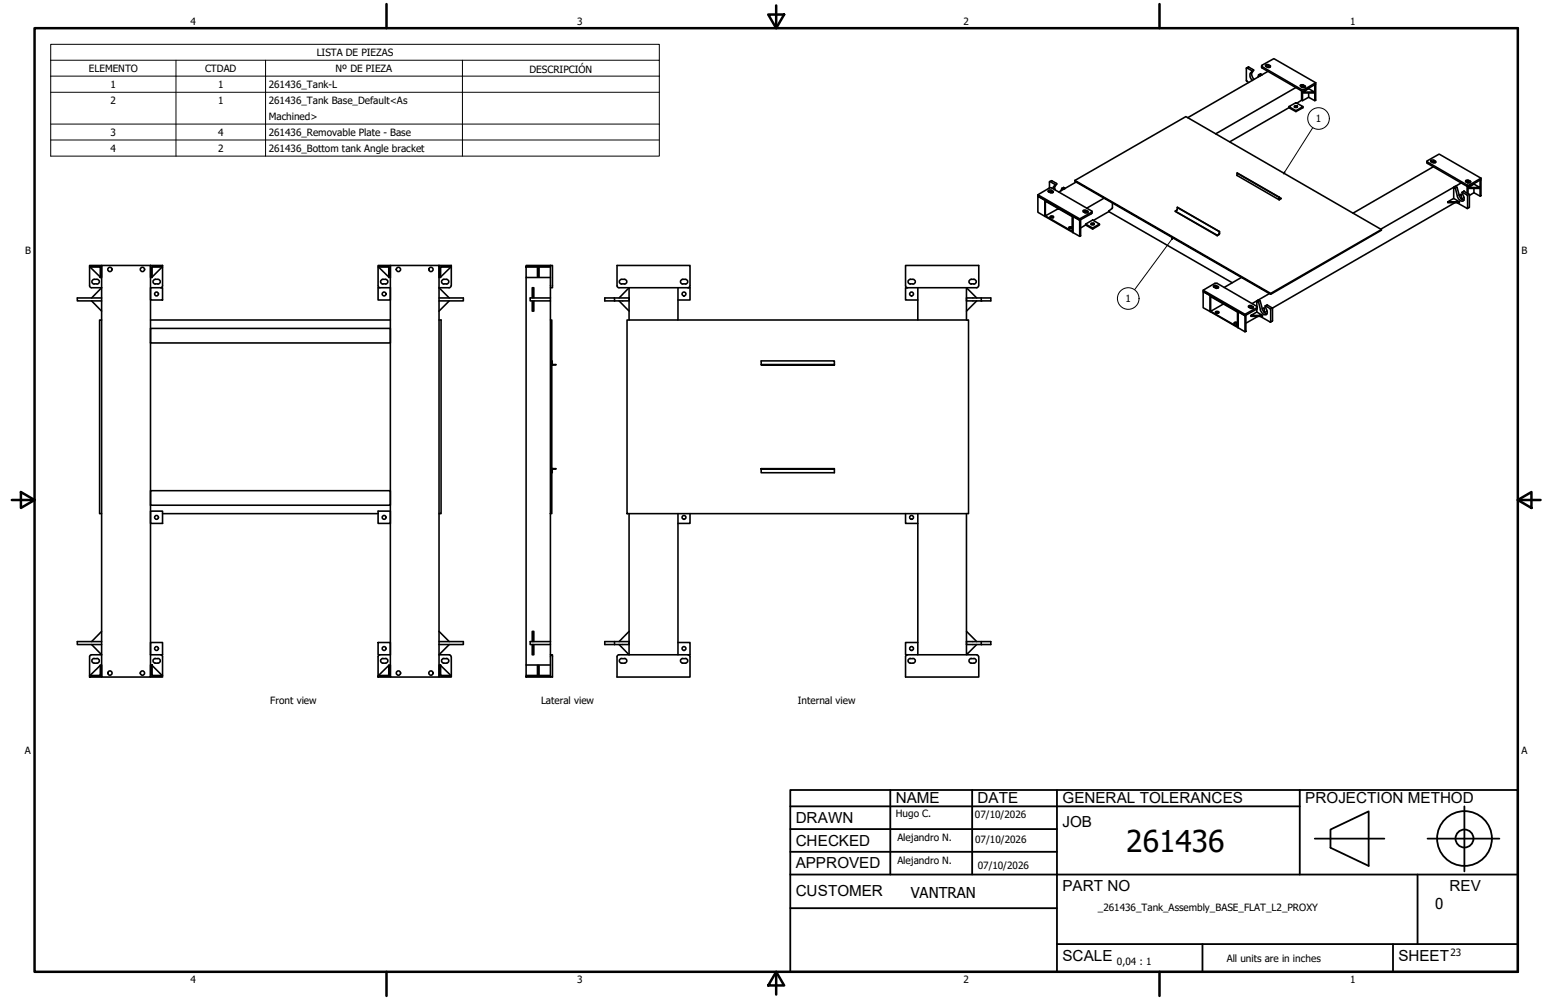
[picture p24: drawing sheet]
<svg xmlns="http://www.w3.org/2000/svg" width="432mm" height="279mm" viewBox="0 0 432 279" stroke-linecap="round" stroke-linejoin="round" font-family="sans-serif">
<defs><g id="words">
<text font-size="8.4" x="314.6" y="238.1">261436</text>
<g font-size="4.3">
<text x="250.2" y="224.2">NAME</text>
<text x="273" y="224.2">DATE</text>
<text x="296.7" y="224.3">GENERAL TOLERANCES</text>
<text x="364.6" y="224.3">PROJECTION METHOD</text>
<text x="222.2" y="229.9">DRAWN</text>
<text x="296.7" y="230.9">JOB</text>
<text x="222.2" y="236.3">CHECKED</text>
<text x="222.2" y="242.6">APPROVED</text>
<text x="222.2" y="250.3">CUSTOMER</text>
<text x="296.7" y="249">PART NO</text>
<text x="404.8" y="248.9">REV</text>
<text x="296.7" y="268.4">SCALE</text>
<text x="390.6" y="268.4">SHEET</text>
</g>
<g font-size="4.2">
<text x="254.4" y="250.8">VANTRAN</text>
<text x="400.9" y="254">0</text>
</g>
<g font-size="2.8">
<text x="53.2" y="6.9">4</text>
<text x="161.2" y="6.9">3</text>
<text x="269.1" y="6.9">2</text>
<text x="377.1" y="6.9">1</text>
<text x="88.5" y="15.6">LISTA DE PIEZAS</text>
<text x="24.8" y="20.1">ELEMENTO</text>
<text x="57.3" y="20.1">CTDAD</text>
<text x="93.7" y="20.1">Nº DE PIEZA</text>
<text x="147.9" y="20.4">DESCRIPCIÓN</text>
<text x="30.9" y="24.6">1</text>
<text x="30.9" y="29">2</text>
<text x="60.9" y="24.6">1</text>
<text x="60.9" y="29">1</text>
<text x="75.1" y="24.6">261436_Tank-L</text>
<text x="75.1" y="29.1">261436_Tank Base_Default&lt;As</text>
<text x="75.1" y="33.5">Machined&gt;</text>
<text x="367.5" y="34.1">1</text>
<text x="30.9" y="38">3</text>
<text x="60.9" y="37.9">4</text>
<text x="75.1" y="38">261436_Removable Plate - Base</text>
<text x="30.9" y="42.4">4</text>
<text x="60.9" y="42.4">2</text>
<text x="75.1" y="42.4">261436_Bottom tank Angle bracket</text>
<text x="7" y="70.9">B</text>
<text x="424.9" y="70.9">B</text>
<text x="314.3" y="84.4">1</text>
<text x="75.5" y="196.7">Front view</text>
<text x="151.1" y="196.8">Lateral view</text>
<text x="222.8" y="196.8">Internal view</text>
<text x="6.9" y="210.6">A</text>
<text x="424.9" y="210.6">A</text>
<text x="250.2" y="228.3">Hugo C.</text>
<text x="272.3" y="228.4">07/10/2026</text>
<text x="250.6" y="234.9">Alejandro N.</text>
<text x="272.4" y="235.6">07/10/2026</text>
<text x="250.6" y="241.5">Alejandro N.</text>
<text x="273.1" y="242.8">07/10/2026</text>
<text x="306.6" y="254.5">_261436_Tank_Assembly_BASE_FLAT_L2_PROXY</text>
<text x="312" y="269.7">0,04 : 1</text>
<text x="342.6" y="268.7">All units are in inches</text>
<text x="405.1" y="267.1">23</text>
<text x="53.2" y="274.6">4</text>
<text x="161.2" y="274.6">3</text>
<text x="269.1" y="274.6">2</text>
<text x="377.1" y="274.6">1</text>
</g>
</g></defs>
<!-- layer: Visible (ANSI) -->
<g fill="none" stroke="#000" stroke-width=".44">
<path d="M348.7 18.7h.1M348.7 18.7l-.5 .3M348.7 18.7l1.4 .8-.3 .7a1.63 1.63 0 0 0 .5 2M352.4 18.4l.1 .6 11 6.4M352.5 18.2l3.3-1.8 11.7 6.7-3.3 1.9-.5 .1-11.2-6.5zM353.4 18.2l.7-.2 .6 .4a.45 .45 0 0 1-.2 .5 .45 .45 0 0 1-.6-.1l-.5-.3zM353.5 18.5l.7-.1 .6 .3M354.1 19.9l-22.4 13M349.8 22.5a1.81 1.81 0 0 1-.6-2.1l.5-.6-1.5-.8-.1 3.5 .6 .6M351.5 20.9l.5-.3 .5 .3-.5 .2zM351.6 20.9l-.3 .7M360 29.8l1.9-1.1 2 1.1-2 1.1z"/>
<path d="M360 29.8v.3l1.9 1.1v-.3M360 30.1l-16.5 9.5M361.5 29.7a.4 .4 0 0 1 .6-.2 .4 .4 0 0 1 .1 .5h-.6zM361.6 29.9h.7M361.9 24.4l-22.4 13M363.2 23.8l.8-.1 .5 .3a.43 .43 0 0 1-.2 .5 .43 .43 0 0 1-.6-.1l-.5-.4zM363.3 24.1l.4-.1 .8 .4M363.5 24.1v.2M363.5 25.4v2.6M363.5 28l-1.3 .8M363.8 24.1v.3M363.8 25.5v2.6"/>
<path d="M363.9 25.7h3.3v.3h-3.3v-.3l1.6-.9 1.7 .9M363.9 29.8v.3l-2 1.1M365.5 27.2l-1.7 .9-.3-.1M365.5 24.6v.2M365.5 26v1.2M365.5 27.2l1.7 .9M367.2 23.6l.3-.1v4.5l-.3 .1zM367.5 23.1v.4l-3.3 1.9h-.7M289.9 54.8l1.9 1.1v4.6l-1.9-1.2zM289.9 54.4l11.7 6.8M291.8 55.9v4.6M292.9 53.5h.7l.5 .3"/>
<path d="M292.9 53.1h.7l.4 .3a.36 .36 0 0 1-.1 .5 .36 .36 0 0 1-.5-.1l-.7-.3zM293.1 52.5v-1.7l.2-.1 1.4 .9-.5 .7-.1 .4M293.1 52.5l-3.2 1.9v.4l11.7 6.7M293.1 52.5h.7l11.2 6.6-.1 .2-3.3 1.9v.3M293.1 53.5v.2M293.2 50.7l.6-.2 1.3 .8-.5 1 .1 .8M295.6 58.3l-3.6 2v-4.1l7.5 4.3v4.1l-7.5-4.3M296.5 52.6l.6-.2 .4 .2-.4 .3-.6-.3-.2 .7M300.2 50.4l54.7 31.6v.2l-54.7-31.5zM300.2 50.4l31-17.8 54.6 31.5M300.5 50.9l-4.8 2.8M302.5 58.9l.6-.2 .7 .3a.45 .45 0 0 1-.2 .5 .45 .45 0 0 1-.6-.1l-.5-.3z"/>
<path d="M302.6 59.2l.5-.1 .7 .3M305 59.1l-.1 .6-3.3 1.8M308.4 55.4l-4.9 2.8M309.7 59.1l34.5 19.9M309.7 59.1l-4.3 2.5M310.7 56.7v1.4l-1 1M328.2 59l11.8 6.7M328.8 58l11.8 6.7M345.5 48.4l11.7 6.7 .1 .7 .5-.3-.6-.4M357.8 55.4l-.5 .3v-.6l-11.8-6.7v.6l11.8 6.8M398.5 45.1l.2 .6 11.1 6.4M398.6 45l3.4-1.9 11.6 6.7-3.2 1.9-.5 .1-11.2-6.5z"/>
<path d="M399.7 45.1h.7l.5 .3M399.7 44.8l.7-.1 .5 .3a.43 .43 0 0 1-.2 .6 .43 .43 0 0 1-.5-.2l-.6-.3zM400.3 46.6l-22.4 13M404.4 56.4h3.2v.2h-3.2v-.2l1.6-1 1.6 1M406 52.3l.5-.2 .5 .2 .5 2.2a1.71 1.71 0 0 0 1.4 1.4M406 55.4v-3.1l.5 .3 .5 2.2a1.27 1.27 0 0 0 1.8 1.2l.1-.7-.5-1.6 1.5 .9-.1 3.7-2.8-1.7M406.3 56.6l-51 29.5M407.5 54.5l.6-.3v1.4M408.1 51.1l-22.4 12.9M408.4 53.7l.5-.3 1.5 1v3.5l-.6 .3M408.9 55.2l-.7 .4M409.4 50.5l.6-.2 .7 .3a.45 .45 0 0 1-.2 .6 .45 .45 0 0 1-.6-.1l-.5-.4z"/>
<path d="M409.4 50.8l.6-.1 .7 .4M409.8 50.7v.3M409.8 52.1v1.8M410 50.7v.4M410 52.1v1.9M410.1 52.4h3.2v.2h-3.2v-.2l1.6-1 1.6 1M411.7 51.3v.1M411.7 52.6v1.2M411.7 53.8l1.7 1M411.7 53.8l-1.3 .8M413.4 50.3l.2-.1v4.5l-.2 .1zM413.6 49.8v.4l-3.2 1.9h-.6"/>
<path d="M25 79.9l.1 .2 .5 .3h2.8l-2.8 2.8M25 74.2h3.4v3.3h-.4v-2.9h-3zM25 74.6v5.2M25.1 74.6l2.9 2.8M26.4 79.3h.7M27.1 78h-.8a.67 .67 0 0 0-.6 .7 .67 .67 0 0 0 .6 .7M27.1 78a.67 .67 0 0 1 .6 .7 .67 .67 0 0 1-.6 .7M28.4 74.2h13.6v115h-13.6zM42 74.2h3.4v.4h-2.9v2.9h-.5zM43.4 78h.7M43.4 79.3h.7M43.4 78a.67 .67 0 0 0-.7 .7 .67 .67 0 0 0 .7 .7"/>
<path d="M44.1 78a.67 .67 0 0 1 .7 .7 .67 .67 0 0 1-.7 .7M45.3 74.6l-2.8 2.8M45.4 74.6v5.2M45.4 79.9l-.3 .4-.2 .1M105.6 79.9l.3 .4 .2 .1M105.6 74.2h3.4v3.3h-.4v-2.9h-3zM105.6 74.6v5.2M105.7 74.6l2.9 2.8M106.9 78h.7M106.9 79.3h.7M107 78a.67 .67 0 0 0-.7 .7 .67 .67 0 0 0 .7 .7M107.7 78a.67 .67 0 0 1 .6 .7 .67 .67 0 0 1-.6 .7"/>
<path d="M109 74.2h13.6v115h-13.6zM122.6 74.2h3.4v.4h-2.9v2.9h-.5zM124 78h.7a.67 .67 0 0 1 .6 .7 .67 .67 0 0 1-.6 .7M124 79.3h.7M124 78a.67 .67 0 0 0-.7 .7 .67 .67 0 0 0 .7 .7M125.9 74.6l-2.8 2.8M126 79.9l-.3 .4-.3 .1h-2.8l2.9 2.8M126 74.6v5.2M146.9 74.6v-.4h6.8v.4h-6.8v2.9h6.8M146.9 77.5v108.3M150.1 74.6v2.8h.5v-2.8M153.7 74.2h.6v6.2h-.6z"/>
<path d="M172.3 79.9l.3 .4 .3 .1h19.8v3.4h-3.3M172.3 79.8v-5.6h20.4v5.6M173.7 79.3h.7M174.4 78h-.8a.67 .67 0 0 0-.6 .7 .67 .67 0 0 0 .6 .7M174.4 78a.67 .67 0 0 1 .7 .7 .67 .67 0 0 1-.7 .7M190.7 79.3h.7M190.7 79.4a.67 .67 0 0 1-.6-.7 .67 .67 0 0 1 .6-.7h.7a.67 .67 0 0 1 .7 .7 .67 .67 0 0 1-.7 .7M192.7 79.9l-.2 .4-.3 .1M252.9 79.9l.3 .4 .3 .1M252.9 79.8v-5.6h20.5v5.6M254.3 78h.7M254.3 79.3h.7"/>
<path d="M254.3 78a.67 .67 0 0 0-.7 .7 .67 .67 0 0 0 .7 .7M255 78a.67 .67 0 0 1 .7 .7 .67 .67 0 0 1-.7 .7M271.3 79.3h.7M272 78a.67 .67 0 0 1 .7 .7 .67 .67 0 0 1-.7 .7M272 78h-.7a.67 .67 0 0 0-.7 .7 .67 .67 0 0 0 .7 .7M273.3 79.9l-.3 .4-.2 .1M291.8 60.5l7.9 4.5M293.3 60.7l.3-.2 .6 .2M293.3 60.5a.54 .54 0 0 1 .5-.2 .54 .54 0 0 1 .5 .4 .53 .53 0 0 1-.6 .2 .53 .53 0 0 1-.4-.4zM298.5 63.7l.5-.2 .4 .2M298.6 63.4a.4 .4 0 0 1 .6-.1 .4 .4 0 0 1 .1 .5h-.7zM299.7 65l1.9 1"/>
<path d="M301.6 61.5l.2-.1v4.5l-.2 .1zM301.6 61.5l-1.9-1v4.5M303.2 62.6l2-1.1 1.9 1.1-1.9 1.1zM303.2 62.6v.3l2 1.1v-.3M303.2 62.9l-1.4 .8M304.7 62.5a.54 .54 0 0 1 .9 .2 .5 .5 0 0 1-.5 .2 .5 .5 0 0 1-.4-.4zM304.7 62.7h.9M307.1 62.6v.3l-1.9 1.1M338.9 79.9l.6-.2 .7 .4a.43 .43 0 0 1-.1 .5 .43 .43 0 0 1-.6-.1l-.6-.4zM340.6 64.7v.8l-.6 .3M340.6 64.7l-11.8-6.7v.7l-.6 .3 11.8 6.8M340.6 64.7v.7l-.6 .4"/>
<path d="M346.7 77.5l-4.8 2.8M25.6 84.1l2.8 2.8M28.4 89.4h-.6v54.1h.6M28.4 83.2h-6.8v.9h6.8M42 91.8h67v4h-67zM42 80.4h3.4v3.4h-3.4zM42 89.4h67M105.6 80.4h3.4v3.4h-3.4zM122.6 89.4h.6v54.1h-.6M122.6 83.2h6.8v.9h-6.8M125.5 84.1l-2.9 2.8M148.1 83.2h5.6v.9h-5.6z"/>
<path d="M148.7 83.2v-2.8h.4v2.8M148.7 84.1v2.8h.4v-2.8M153.7 89.4h.4v54.1h-.4zM153.7 80.4v2.8M153.7 84.1v5.3M168.9 83.2h6.8v.9h-6.8zM171.6 83.2v.9M172.9 83.2l2.8-2.8v9M172.9 84.1l2.8 2.8M175.1 89.4h95.4v54.1h-95.4zM189.4 80.4v9M253.5 80.4h-.6v3.4h3.4"/>
<path d="M253.5 80.4h19.3M256.3 80.4v9M269.9 83.2h6.8v.9h-6.8M272.8 83.2l-2.9-2.8v9M272.8 84.1l-2.9 2.8M274.1 83.2v.9M336 81.5l2 1v4.6l-2-1.1zM336 81.1l11.7 6.7M338 82.5v4.6l7.8 4.5M338 82.5l7.8 4.6M339 80.2l.5-.1 .7 .4M339.5 87.2a.43 .43 0 0 1 .5-.3 .43 .43 0 0 1 .3 .5l-.4 .2z"/>
<path d="M339.5 87.4l.3-.2 .6 .2M341.8 84.9l-3.7 2.1v-4.1l7.5 4.3v4.1l-7.5-4.3M344.7 90.4l.4-.2 .5 .2M344.7 90.1h.1a.4 .4 0 0 1 .5-.1 .4 .4 0 0 1 .2 .5 .45 .45 0 0 1-.5 .1 .45 .45 0 0 1-.3-.5zM345.8 87.1v4.5M345.8 87.1l1.9 1.1M345.8 91.6l1.9 1.1M347.7 88.2l.3-.1v4.5l-.3 .1zM348.7 85.5l.6-.2 .7 .4a.43 .43 0 0 1-.2 .5 .43 .43 0 0 1-.6-.1l-.5-.2zM348.8 85.9l.6-.2 .6 .4M349.4 88.1h3.2v.3h-3.2v-.3l1.6-.9 1.6 .9M351 84.1l.5-.3 .5 .3 .6 2.1a1.76 1.76 0 0 0 1.2 1.5"/>
<path d="M351 85.6v-1.5l.5 .4 .5 2.1a1.27 1.27 0 0 0 1.8 1.2l.1-.7-.5-1.6 1.5 .9-.1 3.6-2.8-1.6M351 85.6v.4l-3.3 1.8v.4M351 85.6l-11.1-6.5-.6 .1-3.3 1.9v.4l11.7 6.7M351 86.4v.8M351 86.4l-3.3 1.8M351.2 85.8l-.2 .6M351.3 88.4l-3.3 1.9M352.6 86.3l.5-.3v1.3M353.4 85.5l.5-.3 1.5 1v3.5l-.6 .3M353.9 86.9l-.7 .4M354.5 82l-4.8 2.8M354.9 82l30.9-17.9v.2l-30.9 17.9"/>
<path d="M154.1 101.7l.3 .3h.9l-1.1-.3M154.1 100.8l.1 .9M212.6 101.9l20.4 .1zM212.6 101.9v-1.1h20.4v1.1M42 137.1h67v4.1h-67zM154.2 131.2l-.1 .9M154.4 130.9h.9l-.9 .2M154.4 131l-.2 .2M154.4 130.9l-.3 .3M212.6 130.9l20.4 .2zM212.6 131.1v1h20.4v-1M42 142.8h3.4v3.4h-3.4z"/>
<path d="M45.4 143.5h60.2M105.6 142.8h3.4v3.4h-3.4zM153.7 143.5v35.8M175.7 143.5v39.4l-2.8-2.8M189.4 143.5v39.4M192.7 143.5v2.7h-3.3M252.9 143.5v2.7h3.4M256.3 143.5v39.4M269.9 143.5v39.4l2.9-2.8M28.4 179.3h-6.8v.8h6.8M28.4 176.4l-2.8 2.9M42 179.5h3.4v3.4h-3.4z"/>
<path d="M105.6 179.5h3.4v3.4h-3.4zM122.6 179.3h6.8v.8h-6.8M122.6 176.4l2.9 2.9M148.1 179.3h5.6v.8h-5.6zM148.7 179.3v-2.9h.4v2.9M168.9 179.3h6.8v.8h-6.8zM171.6 179.3v.8M175.7 176.4l-2.8 2.9M189.4 179.5h3.3v3.4l-20.1 .1-.3 .5v5.7h20.4v-5.7l-.1-.3-.4-.3M256.3 179.5h-3.4v3.4h.6M269.9 179.3h6.8v.8h-6.8zM269.9 176.4l2.9 2.9"/>
<path d="M274.1 179.3v.8M25 188.7h3v-2.9h.4v3.4h-3.4zM25.6 180.1l2.8 2.8h-2.8l-.5 .3-.1 5.5M27.1 184h-.8a.67 .67 0 0 0-.6 .6 .67 .67 0 0 0 .6 .7h.8M27.1 184a.67 .67 0 0 1 .6 .6 .67 .67 0 0 1-.6 .7M28 185.9l-2.9 2.8M42 185.8h.5v2.9h2.9v.5h-3.4zM42.5 185.9l2.8 2.8M43.4 185.3h.7M43.4 184h.7M43.4 184a.67 .67 0 0 0-.7 .6 .67 .67 0 0 0 .7 .7M44.1 184a.67 .67 0 0 1 .7 .6 .67 .67 0 0 1-.7 .7"/>
<path d="M44.9 182.9l.2 .1 .3 .5v5.2M105.6 188.7h3v-2.9h.4v3.4h-3.4zM106.1 182.9l-.4 .3-.1 .3v5.2M106.9 185.3h.7M106.9 184h.7M107 184a.67 .67 0 0 0-.7 .6 .67 .67 0 0 0 .7 .7M107.7 184a.67 .67 0 0 1 .6 .6 .67 .67 0 0 1-.6 .7M108.6 185.9l-2.9 2.8M122.6 185.8h.5v2.9h2.9v.5h-3.4zM123.1 185.9l2.8 2.8M124 184h.7a.67 .67 0 0 1 .6 .6 .67 .67 0 0 1-.6 .7h-.7M124 184a.67 .67 0 0 0-.7 .6 .67 .67 0 0 0 .7 .7"/>
<path d="M125.5 180.1l-2.9 2.8h2.8l.3 .1 .3 .5M126 183.5v5.2M146.9 188.7h6.8v.5h-6.8zM148.7 180.1v2.8h.4v-2.8M150.1 188.7v-2.8h.5v2.8M153.7 185.8h-6.8v2.9M153.7 182.9h.6v6.3h-.6zM153.7 180.1v2.8M174.4 184h-.8a.67 .67 0 0 0-.6 .6 .67 .67 0 0 0 .6 .7h.8M174.4 184a.67 .67 0 0 1 .7 .6 .67 .67 0 0 1-.7 .7M190.3 184.2l1.1-.2a.67 .67 0 0 1 .7 .6 .67 .67 0 0 1-.7 .7l-1.1-.2-.2-.5zM253.5 182.9l-.5 .3-.1 .3v5.7h20.5v-5.7"/>
<path d="M253.5 182.9h19.3M254.3 185.3h.7M254.3 184h.7M254.3 184a.67 .67 0 0 0-.7 .6 .67 .67 0 0 0 .7 .7M255 184a.67 .67 0 0 1 .7 .6 .67 .67 0 0 1-.7 .7M272 184a.67 .67 0 0 1 .7 .6 .67 .67 0 0 1-.7 .7M272 184h-.7a.67 .67 0 0 0-.7 .6 .67 .67 0 0 0 .7 .7h.7M272.8 182.9l.2 .1 .3 .5"/>
<circle cx="30.7" cy="75.3" r=".6"/>
<circle cx="39.8" cy="75.3" r=".6"/>
<circle cx="111.3" cy="75.3" r=".6"/>
<circle cx="120.4" cy="75.3" r=".6"/>
<circle cx="43.7" cy="82.1" r=".54"/>
<circle cx="107.3" cy="82.1" r=".54"/>
<circle cx="191" cy="82.1" r=".54"/>
<circle cx="254.6" cy="82.1" r=".54"/>
<circle cx="43.7" cy="144.6" r=".54"/>
<circle cx="107.3" cy="144.6" r=".54"/>
<circle cx="191" cy="144.6" r=".54"/>
<circle cx="254.6" cy="144.6" r=".54"/>
<circle cx="30.7" cy="188.1" r=".6"/>
<circle cx="39.8" cy="188.1" r=".6"/>
<circle cx="43.7" cy="181.2" r=".54"/>
<circle cx="107.3" cy="181.2" r=".54"/>
<circle cx="111.3" cy="188.1" r=".6"/>
<circle cx="120.4" cy="188.1" r=".6"/>
<circle cx="191" cy="181.2" r=".54"/>
<circle cx="254.6" cy="181.2" r=".54"/>
</g>
<g fill="none" stroke="#000" stroke-width=".28">
<path d="M14.2 16.8v-4.4h169.9v4.4M14.2 16.8h169.9v4.5M14.2 16.8v26.8h169.9v-22.3M49.1 16.8v26.8M74.2 16.8v26.8M129.2 16.8v26.8M14.2 21.3h169.9M14.2 25.8h169.9M14.2 34.7h169.9M14.2 39.1h169.9M366.6 35.7l-8.1 12.9M358.7 48.1l.2 .1-.4 .4z"/>
<path d="M327.2 66.8l.3-.3-.2 .4zM327.5 66.5l-10.6 14.4"/>
<circle cx="368.3" cy="33.1" r="3"/>
<circle cx="315.1" cy="83.4" r="3"/>
</g>
<!-- layer: Borde (ANSI) -->
<g fill="none" stroke="#000" stroke-width=".7">
<path d="M9.7 7.9h414.2v263.6h-414.2zM107.9 1.1v6.8M214.6 4.1h4.4l-2.2 3.8zM216.8 1.5v6.4M323.8 1.1v6.8M3.3 139.7h6.4M5.8 137.5l3.9 2.2-3.9 2.2zM423.9 139.7l3.8-2.2v4.4zM423.9 139.7h6.4M107.9 271.5v6.8M216.8 271.5l2.2 3.8h-4.4zM216.8 271.5v6.4"/>
<path d="M323.8 271.5v6.8"/>
</g>
<!-- layer: Title (ANSI)-1 -->
<g fill="none" stroke="#000" stroke-width=".51">
<path d="M220.7 220.7h203.2v50.8h-203.2zM220.7 225.3h142.3M220.7 231.6h74.5M220.7 238h74.5M248.7 220.7v23.6M271.5 220.7v23.6M295.2 220.7v50.8M363 220.7v23.6M367.2 234.3h19.5M371.6 231.8l10.7-5.1v15.2l-10.7-5zM398.7 234.3h20.1M409 225.3v18.2"/>
<path d="M220.7 244.3h203.2M220.7 253.7h74.5M395.9 244.3v19.5M295.2 263.8h128.7M335.9 263.8v7.7M389.1 263.8v7.7"/>
<circle cx="409" cy="234.3" r="7.7"/>
<circle cx="409" cy="234.3" r="2.51"/>
</g>
<path d="M358.7 48.1l.2 .1-.4 .4zM327.2 66.8l.3-.3-.2 .4z" fill="#000"/>
<use href="#words"/>
</svg>
